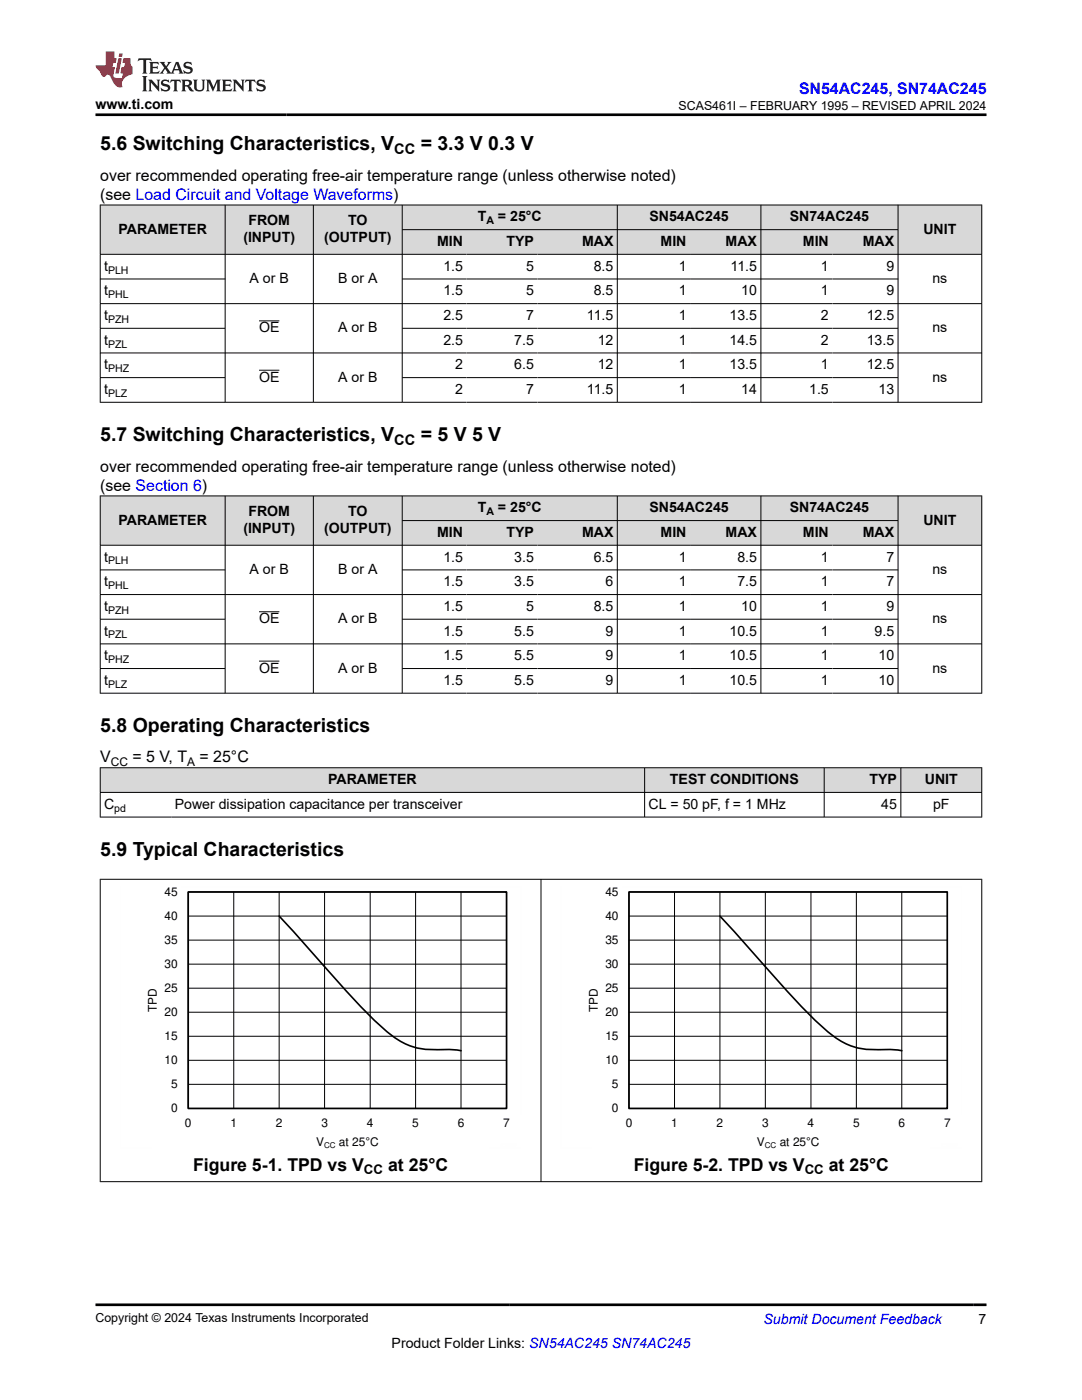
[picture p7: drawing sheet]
<svg xmlns="http://www.w3.org/2000/svg" width="216mm" height="279mm" viewBox="0 0 216 279" stroke-linecap="round" stroke-linejoin="round" font-family="sans-serif">
<defs><g id="words">
<g font-size="3.9">
<text x="20" y="29.9">5.6 Switching Characteristics, V</text>
<text x="83.9" y="29.9">= 3.3 V 0.3 V</text>
<text x="20" y="88">5.7 Switching Characteristics, V</text>
<text x="83.9" y="88">= 5 V 5 V</text>
<text x="20" y="146">5.8 Operating Characteristics</text>
<text x="20" y="170.7">5.9 Typical Characteristics</text>
</g>
<g font-size="3.5">
<text x="38.5" y="233.6">Figure 5-1. TPD vs V</text>
<text x="77.4" y="233.6">at 25°C</text>
<text x="126.5" y="233.6">Figure 5-2. TPD vs V</text>
<text x="165.4" y="233.6">at 25°C</text>
</g>
<text font-size="3.2" fill="#00f" x="159.4" y="18.7">SN54AC245, SN74AC245</text>
<g font-size="3.2">
<text x="20" y="36.1">over recommended operating free-air temperature range (unless otherwise noted)</text>
<text x="20" y="39.9">(see Load Circuit and Voltage Waveforms)</text>
<text x="20" y="94.1">over recommended operating free-air temperature range (unless otherwise noted)</text>
<text x="20" y="97.9">(see Section 6)</text>
<text x="20" y="152.2">V</text>
<text x="26.4" y="152.2">= 5 V, T</text>
<text x="39.8" y="152.2">= 25°C</text>
</g>
<g font-size="2.9">
<text x="78.7" y="30.7">CC</text>
<text x="78.7" y="88.7">CC</text>
</g>
<g font-size="2.8">
<text x="19.1" y="21.8">www.ti.com</text>
<text x="23.6" y="46.6">PARAMETER</text>
<text x="49.6" y="45">FROM</text>
<text x="69.5" y="45">TO</text>
<text x="95.3" y="44.2">T</text>
<text x="99.4" y="44.2">= 25°C</text>
<text x="129.6" y="44.2">SN54AC245</text>
<text x="157.6" y="44.2">SN74AC245</text>
<text x="184.3" y="46.6">UNIT</text>
<text x="48.6" y="48.3">(INPUT)</text>
<text x="64.7" y="48.3">(OUTPUT)</text>
<text x="87.2" y="49.1">MIN</text>
<text x="101" y="49.1">TYP</text>
<text x="116.1" y="49.1">MAX</text>
<text x="131.8" y="49.1">MIN</text>
<text x="144.8" y="49.1">MAX</text>
<text x="160.2" y="49.1">MIN</text>
<text x="172.2" y="49.1">MAX</text>
<text x="20.8" y="54">t</text>
<text x="20.8" y="59">t</text>
<text x="49.8" y="56.5">A or B</text>
<text x="67.5" y="56.5">B or A</text>
<text x="88.5" y="54">1.5</text>
<text x="88.5" y="59">1.5</text>
<text x="105" y="54">5</text>
<text x="105" y="59">5</text>
<text x="118.5" y="54">8.5</text>
<text x="118.5" y="59">8.5</text>
<text x="135.4" y="54">1</text>
<text x="135.4" y="59">1</text>
<text x="145.8" y="54">11.5</text>
<text x="147.9" y="59">10</text>
<text x="163.8" y="54">1</text>
<text x="163.8" y="59">1</text>
<text x="176.9" y="54">9</text>
<text x="176.9" y="59">9</text>
<text x="186.1" y="56.5">ns</text>
<text x="20.8" y="63.9">t</text>
<text x="88.5" y="63.9">2.5</text>
<text x="105" y="63.9">7</text>
<text x="117.1" y="63.9">11.5</text>
<text x="135.4" y="63.9">1</text>
<text x="145.6" y="63.9">13.5</text>
<text x="163.8" y="63.9">2</text>
<text x="172.9" y="63.9">12.5</text>
<text x="20.8" y="68.8">t</text>
<text x="51.7" y="66.3">OE</text>
<text x="67.5" y="66.3">A or B</text>
<text x="88.5" y="68.8">2.5</text>
<text x="102.6" y="68.8">7.5</text>
<text x="119.3" y="68.8">12</text>
<text x="135.4" y="68.8">1</text>
<text x="145.6" y="68.8">14.5</text>
<text x="163.8" y="68.8">2</text>
<text x="172.9" y="68.8">13.5</text>
<text x="186.1" y="66.3">ns</text>
<text x="20.8" y="73.7">t</text>
<text x="51.7" y="76.2">OE</text>
<text x="67.5" y="76.2">A or B</text>
<text x="90.8" y="73.7">2</text>
<text x="102.6" y="73.7">6.5</text>
<text x="119.3" y="73.7">12</text>
<text x="135.4" y="73.7">1</text>
<text x="145.6" y="73.7">13.5</text>
<text x="163.8" y="73.7">1</text>
<text x="172.9" y="73.7">12.5</text>
<text x="186.1" y="76.2">ns</text>
<text x="20.8" y="78.6">t</text>
<text x="90.8" y="78.6">2</text>
<text x="105" y="78.6">7</text>
<text x="117.1" y="78.6">11.5</text>
<text x="135.4" y="78.6">1</text>
<text x="147.9" y="78.6">14</text>
<text x="161.5" y="78.6">1.5</text>
<text x="175.3" y="78.6">13</text>
<text x="23.6" y="104.7">PARAMETER</text>
<text x="48.6" y="106.4">(INPUT)</text>
<text x="49.6" y="103">FROM</text>
<text x="64.7" y="106.4">(OUTPUT)</text>
<text x="69.5" y="103">TO</text>
<text x="87.2" y="107.2">MIN</text>
<text x="95.3" y="102.2">T</text>
<text x="99.4" y="102.2">= 25°C</text>
<text x="101" y="107.2">TYP</text>
<text x="116.1" y="107.2">MAX</text>
<text x="129.6" y="102.2">SN54AC245</text>
<text x="131.8" y="107.2">MIN</text>
<text x="144.8" y="107.2">MAX</text>
<text x="157.6" y="102.2">SN74AC245</text>
<text x="160.2" y="107.2">MIN</text>
<text x="172.2" y="107.2">MAX</text>
<text x="184.3" y="104.7">UNIT</text>
<text x="20.8" y="112.1">t</text>
<text x="88.5" y="112.1">1.5</text>
<text x="102.6" y="112.1">3.5</text>
<text x="118.5" y="112.1">6.5</text>
<text x="135.4" y="112.1">1</text>
<text x="147.1" y="112.1">8.5</text>
<text x="163.8" y="112.1">1</text>
<text x="176.9" y="112.1">7</text>
<text x="20.8" y="117">t</text>
<text x="49.8" y="114.5">A or B</text>
<text x="67.5" y="114.5">B or A</text>
<text x="88.5" y="117">1.5</text>
<text x="102.6" y="117">3.5</text>
<text x="120.8" y="117">6</text>
<text x="135.4" y="117">1</text>
<text x="147.1" y="117">7.5</text>
<text x="163.8" y="117">1</text>
<text x="176.9" y="117">7</text>
<text x="186.1" y="114.5">ns</text>
<text x="20.8" y="121.9">t</text>
<text x="51.7" y="124.4">OE</text>
<text x="67.5" y="124.4">A or B</text>
<text x="88.5" y="121.9">1.5</text>
<text x="105" y="121.9">5</text>
<text x="118.5" y="121.9">8.5</text>
<text x="135.4" y="121.9">1</text>
<text x="147.9" y="121.9">10</text>
<text x="163.8" y="121.9">1</text>
<text x="176.9" y="121.9">9</text>
<text x="186.1" y="124.4">ns</text>
<text x="20.8" y="126.9">t</text>
<text x="20.8" y="131.8">t</text>
<text x="88.5" y="126.9">1.5</text>
<text x="88.5" y="131.8">1.5</text>
<text x="102.6" y="126.9">5.5</text>
<text x="102.6" y="131.8">5.5</text>
<text x="120.8" y="126.9">9</text>
<text x="120.8" y="131.8">9</text>
<text x="135.4" y="126.9">1</text>
<text x="135.4" y="131.8">1</text>
<text x="145.6" y="126.9">10.5</text>
<text x="145.6" y="131.8">10.5</text>
<text x="163.8" y="126.9">1</text>
<text x="163.8" y="131.8">1</text>
<text x="174.5" y="126.9">9.5</text>
<text x="175.3" y="131.8">10</text>
<text x="20.8" y="136.7">t</text>
<text x="51.7" y="134.2">OE</text>
<text x="67.5" y="134.2">A or B</text>
<text x="88.5" y="136.7">1.5</text>
<text x="102.6" y="136.7">5.5</text>
<text x="120.8" y="136.7">9</text>
<text x="135.4" y="136.7">1</text>
<text x="145.6" y="136.7">10.5</text>
<text x="163.8" y="136.7">1</text>
<text x="175.3" y="136.7">10</text>
<text x="186.1" y="134.2">ns</text>
<text x="20.8" y="161.4">C</text>
<text x="34.9" y="161.4">Power dissipation capacitance per transceiver</text>
<text x="65.5" y="156.5">PARAMETER</text>
<text x="129.4" y="161.4">CL = 50 pF, f = 1 MHz</text>
<text x="133.7" y="156.5">TEST CONDITIONS</text>
<text x="173.5" y="156.5">TYP</text>
<text x="175.8" y="161.4">45</text>
<text x="184.5" y="156.5">UNIT</text>
<text x="186.2" y="161.4">pF</text>
<text x="78.1" y="269">Product Folder Links: SN54AC245 SN74AC245</text>
<text x="195.3" y="264.2">7</text>
</g>
<text font-size="2.8" fill="#00f" x="152.4" y="264.2">Submit Document Feedback</text>
<g font-size="2.6">
<text x="72.6" y="234.3">CC</text>
<text x="160.6" y="234.3">CC</text>
</g>
<g font-size="2.5">
<text x="135.4" y="21.9">SCAS461I – FEBRUARY 1995 – REVISED APRIL 2024</text>
<text x="19.1" y="263.9">Copyright © 2024 Texas Instruments Incorporated</text>
</g>
<g font-size="2.4">
<text x="22.1" y="152.8">CC</text>
<text x="37.4" y="152.8">A</text>
<text x="32.8" y="178.8">45</text>
<text x="120.8" y="178.8">45</text>
<text x="32.8" y="183.6">40</text>
<text x="120.8" y="183.6">40</text>
<text x="32.8" y="188.4">35</text>
<text x="120.8" y="188.4">35</text>
<text x="32.8" y="198">25</text>
<text x="32.8" y="193.2">30</text>
<text x="120.8" y="198">25</text>
<text x="120.8" y="193.2">30</text>
<text x="31.3" y="202" transform="rotate(-90 31.3 202)">TPD</text>
<text x="32.8" y="202.8">20</text>
<text x="119.3" y="202" transform="rotate(-90 119.3 202)">TPD</text>
<text x="120.8" y="202.8">20</text>
<text x="32.8" y="207.6">15</text>
<text x="120.8" y="207.6">15</text>
<text x="32.8" y="212.4">10</text>
<text x="120.8" y="212.4">10</text>
<text x="34.2" y="222">0</text>
<text x="34.2" y="217.2">5</text>
<text x="122.1" y="222">0</text>
<text x="122.1" y="217.2">5</text>
<text x="36.9" y="224.8">0</text>
<text x="46" y="224.8">1</text>
<text x="55" y="224.8">2</text>
<text x="64.1" y="224.8">3</text>
<text x="73.2" y="224.8">4</text>
<text x="82.3" y="224.8">5</text>
<text x="91.4" y="224.8">6</text>
<text x="100.4" y="224.8">7</text>
<text x="124.8" y="224.8">0</text>
<text x="133.9" y="224.8">1</text>
<text x="143" y="224.8">2</text>
<text x="152.1" y="224.8">3</text>
<text x="161.1" y="224.8">4</text>
<text x="170.2" y="224.8">5</text>
<text x="179.3" y="224.8">6</text>
<text x="188.4" y="224.8">7</text>
<text x="63.1" y="228.6">V</text>
<text x="67.6" y="228.6">at 25ÉC</text>
<text x="151" y="228.6">V</text>
<text x="155.6" y="228.6">at 25ÉC</text>
</g>
<g font-size="2.1">
<text x="97.1" y="44.8">A</text>
<text x="21.6" y="54.6">PLH</text>
<text x="21.6" y="59.5">PHL</text>
<text x="21.6" y="64.4">PZH</text>
<text x="21.6" y="69.4">PZL</text>
<text x="21.6" y="74.3">PHZ</text>
<text x="21.6" y="79.2">PLZ</text>
<text x="97.1" y="102.8">A</text>
<text x="21.6" y="112.7">PLH</text>
<text x="21.6" y="117.6">PHL</text>
<text x="21.6" y="122.5">PZH</text>
<text x="21.6" y="127.4">PZL</text>
<text x="21.6" y="132.3">PHZ</text>
<text x="21.6" y="137.3">PLZ</text>
<text x="22.8" y="162">pd</text>
</g>
<g font-size="1.6">
<text x="64.7" y="229.2">CC</text>
<text x="152.6" y="229.2">CC</text>
</g>
</g></defs>
<g fill="#d8d8d8">
<path d="M20 40.9h175.9v4.9h-175.9z" fill-rule="evenodd"/>
<path d="M20.1 41h24.8v9.7h-24.8z" fill-rule="evenodd"/>
<path d="M45 41h17.5v9.7h-17.5z" fill-rule="evenodd"/>
<path d="M62.6 41h17.6v9.7h-17.6z" fill-rule="evenodd"/>
<path d="M80.3 41h42.8v4.8h-42.8z" fill-rule="evenodd"/>
<path d="M123.2 41h28.6v4.8h-28.6z" fill-rule="evenodd"/>
<path d="M151.9 41h27.2v4.8h-27.2z" fill-rule="evenodd"/>
<path d="M179.3 41h16.5v9.7h-16.5z" fill-rule="evenodd"/>
<path d="M80.3 45.9h12.8v4.8h-12.8z" fill-rule="evenodd"/>
<path d="M93.1 45.9h14.1v4.8h-14.1z" fill-rule="evenodd"/>
<path d="M107.2 45.9h15.9v4.8h-15.9z" fill-rule="evenodd"/>
<path d="M123.2 45.9h14.5v4.8h-14.5z" fill-rule="evenodd"/>
<path d="M137.7 45.9h14.1v4.8h-14.1z" fill-rule="evenodd"/>
<path d="M151.9 45.9h14.2v4.8h-14.2z" fill-rule="evenodd"/>
<path d="M166.1 45.9h13v4.8h-13z" fill-rule="evenodd"/>
</g>
<g fill="none" stroke="#000" stroke-width=".2">
<path d="M19.9 40.9h176.1M19.9 50.8h176.1M19.9 55.7h25.1M20 40.9v39.4M44.9 40.9v39.4M62.5 40.9v39.4M80.3 40.9v39.4M80.3 45.8h99M80.3 55.7h99M123.2 40.9v39.4M151.8 40.9v39.4M179.2 40.9v39.4"/>
<path d="M195.9 40.9v39.4M19.9 65.5h25.1M19.9 75.4h25.1M51.7 64h4.1M51.7 73.9h4.1M80.3 65.5h99M80.3 75.4h99M196 60.6h-176.1M196 70.4h-176.1M196 80.3h-176.1"/>
</g>
<g fill="#d8d8d8">
<path d="M20 99h175.9v4.9h-175.9z" fill-rule="evenodd"/>
<path d="M20.1 99h24.8v9.8h-24.8z" fill-rule="evenodd"/>
<path d="M45 99h17.5v9.8h-17.5z" fill-rule="evenodd"/>
<path d="M62.6 99h17.6v9.8h-17.6z" fill-rule="evenodd"/>
<path d="M80.3 99h42.8v4.8h-42.8z" fill-rule="evenodd"/>
<path d="M123.2 99h28.6v4.8h-28.6z" fill-rule="evenodd"/>
<path d="M151.9 99h27.2v4.8h-27.2z" fill-rule="evenodd"/>
<path d="M179.3 99h16.5v9.8h-16.5z" fill-rule="evenodd"/>
<path d="M80.3 104h12.8v4.8h-12.8z" fill-rule="evenodd"/>
<path d="M93.1 104h14.1v4.8h-14.1z" fill-rule="evenodd"/>
<path d="M107.2 104h15.9v4.8h-15.9z" fill-rule="evenodd"/>
<path d="M123.2 104h14.5v4.8h-14.5z" fill-rule="evenodd"/>
<path d="M137.7 104h14.1v4.8h-14.1z" fill-rule="evenodd"/>
<path d="M151.9 104h14.2v4.8h-14.2z" fill-rule="evenodd"/>
<path d="M166.1 104h13v4.8h-13z" fill-rule="evenodd"/>
</g>
<g fill="none" stroke="#000" stroke-width=".2">
<path d="M19.9 99h176.1M20 98.9v39.5M44.9 98.9v39.5M62.5 98.9v39.5M80.3 98.9v39.5M123.2 98.9v39.5M151.8 98.9v39.5M179.2 98.9v39.5M195.9 98.9v39.5M19.9 108.8h176.1M19.9 113.7h25.1M80.3 103.9h99"/>
<path d="M80.3 113.7h99M196 118.7h-176.1M19.9 123.6h25.1M19.9 128.5h176.1M19.9 133.4h25.1M19.9 138.3h176.1M51.7 122.1h4.1M51.7 131.9h4.1M80.3 123.6h99M80.3 133.4h99"/>
</g>
<g fill="#d8d8d8">
<path d="M20 153.2h175.9v4.9h-175.9z" fill-rule="evenodd"/>
<path d="M20.1 153.3h108.5v4.8h-108.5z" fill-rule="evenodd"/>
<path d="M128.7 153.3h35.7v4.8h-35.7z" fill-rule="evenodd"/>
<path d="M164.5 153.3h15.2v4.8h-15.2z" fill-rule="evenodd"/>
<path d="M179.8 153.3h16v4.8h-16z" fill-rule="evenodd"/>
</g>
<g fill="none" stroke="#000" stroke-width=".2">
<path d="M19.9 153.2h176.1M19.9 158.1h176.1M20 153.2v9.9M128.6 153.2v9.9M164.5 153.2v9.9M179.8 153.2v9.9M195.9 153.2v9.9M19.9 163.1h176.1M19.9 175.5h176.1M20 175.4v60.5M37.5 178h63.6v43.2h-63.6zM46.6 178v43.2"/>
<path d="M55.7 178v43.2M64.8 178v43.2M73.9 178v43.2M82.9 178v43.2M92 178v43.2M108 175.4v60.5M125.5 178h63.5v43.2h-63.5zM134.6 178v43.2M143.7 178v43.2M152.7 178v43.2M161.8 178v43.2M170.9 178v43.2"/>
<path d="M179.9 178v43.2M195.9 175.4v60.5M37.5 197.2h63.6M37.5 192.4h63.6M37.5 187.6h63.6M37.5 182.8h63.6M125.5 197.2h63.5M125.5 192.4h63.5M125.5 187.6h63.5M125.5 182.8h63.5M37.5 216.4h63.6M37.5 211.6h63.6"/>
<path d="M37.5 206.8h63.6M37.5 202h63.6M125.5 216.4h63.5M125.5 211.6h63.5M125.5 206.8h63.5M125.5 202h63.5M19.9 235.8h176.1"/>
</g>
<path d="M37.6 178h63.5v43.2h-63.5zM125.5 178h63.5v43.2h-63.5zM55.7 182.8l9.2 10.3a113.3 113.3 0 0 0 13.5 13.7 13.3 13.3 0 0 0 9.5 2.7h2l2.1 .2M143.6 182.8l9.3 10.3a113.3 113.3 0 0 0 13.4 13.7 13.3 13.3 0 0 0 9.5 2.7h2.1l2.1 .2" fill="none" stroke="#000" stroke-width=".33"/>
<path d="M24 177v52.2M36.3 177h67.7M104 177v45.4M111.9 177v52.2M124.2 177h67.7M191.9 177v45.4M24 229.2h6.2M97.8 229.2h6.2M111.9 229.2h6.2M185.7 229.2h6.2" fill="none" stroke="#fefefe" stroke-width=".2" stroke-dasharray=".4 .1" stroke-linecap="butt"/>
<path d="M27.7 11.6l-.2 .6 .5-.2h.6v.1v2.2l-.2 .4h1l-.2-.4v-2.2v-.1h.5l.5 .2-.1-.6zM29.8 12.4l.2 .3v1.6l-.2 .4h1.9l.1-.6a1.08 1.08 0 0 1-1.3 .2v-.7h.6l.4 .2v-.7l-.4 .2h-.6v-.5l.2-.2a1 1 0 0 1 1 .3l-.1-.5zM31.8 12.4l1 1.1-1 1.2h.9l-.2-.2 .4-.8 .5 .8-.2 .2h1.6l-.2-.2 .1-.5h1l.1 .5-.1 .2h.9l-.2-.4-.8-1.9h-.5l-1 2.1-.8-1.1 .9-1h-.8l.2 .2-.5 .6-.3-.6 .1-.2zM35.2 12.8l.4 1h-.8zM36.8 12.5a.65 .65 0 0 0-.2 .7 .65 .65 0 0 0 .6 .5l.7 .1 .1 .3a.79 .79 0 0 1-.7 .4 .79 .79 0 0 1-.7-.5l.1 .7 .2-.1a.93 .93 0 0 0 1.1 0 .93 .93 0 0 0 .4-.9 1.46 1.46 0 0 0-1.2-.6l-.1-.3a1.09 1.09 0 0 1 1.2 .2l-.2-.6-.1 .1-.6-.2zM28.4 15.2l.2 .4v2.2l-.2 .4h1l-.2-.4v-2.2l.2-.4zM29.6 15.9l.2 .4v1.5l-.2 .4h.8l-.3-.4v-1.3l1.7 1.8v-2l.2-.4h-.8l.2 .2 .1 1.1-1.2-1.3zM32.3 16a.65 .65 0 0 0-.2 .8 .65 .65 0 0 0 .7 .4l.6 .2 .1 .2a.79 .79 0 0 1-.7 .4 .79 .79 0 0 1-.7-.5l.1 .7 .2-.1a.93 .93 0 0 0 1.1 .1 .93 .93 0 0 0 .4-1 1.46 1.46 0 0 0-1.2-.5l-.1-.4a1.09 1.09 0 0 1 1.2 .2l-.2-.6-.1 .1-.6-.1zM34.1 15.9l-.1 .6a.63 .63 0 0 1 .7-.3l.1 1.6-.3 .4h1l-.2-.4v-1.6a.66 .66 0 0 1 .8 .3l-.1-.6zM36.2 15.9l.2 .4v1.5l-.2 .4h.9l-.2-.2v-.7h.5l.1 .2a.79 .79 0 0 0 1.2 .6l-1-.9a.61 .61 0 0 0 .6-.6 .61 .61 0 0 0-.5-.7zM36.9 16.2h.2a.47 .47 0 0 1 .5 .1 .47 .47 0 0 1 .1 .5l-.2 .1-.6 .1zM38.5 15.9l.2 .2a2.27 2.27 0 0 0 .4 2 1.04 1.04 0 0 0 1.7-.7v-1.3l.2-.2h-.8l.2 .4v1.1a.6 .6 0 0 1-.6 .6 .6 .6 0 0 1-.6-.6v-1.1l.3-.4zM41.1 15.9l.2 .4v1.5l-.2 .4h.7l-.2-.4v-1.4l.9 1.9 .8-1.9v1.4l-.2 .4h1l-.3-.4v-1.5l.3-.4h-.8l-.7 1.5-.7-1.5zM44.3 15.9l.2 .4v1.5l-.2 .4h1.9l.1-.6a1.09 1.09 0 0 1-1.3 .2v-.7h.6l.4 .2v-.6l-.4 .2h-.6v-.6l.2-.1a1.01 1.01 0 0 1 1 .3l-.1-.6zM46.4 15.9l.3 .4v1.5l-.3 .4h.8l-.2-.4v-1.3l1.6 1.8v-2l.2-.4h-.7l.2 .2v1.1l-1.2-1.3zM49 15.9l-.1 .6a.63 .63 0 0 1 .8-.3v1.6l-.3 .4h1l-.2-.4v-1.6a.66 .66 0 0 1 .8 .3l-.1-.6zM51.4 16a.65 .65 0 0 0-.2 .8 .65 .65 0 0 0 .6 .4l.6 .2 .2 .2a.79 .79 0 0 1-.8 .4 .79 .79 0 0 1-.6-.5l.1 .7 .2-.1a.93 .93 0 0 0 1 .1 .93 .93 0 0 0 .5-1 1.46 1.46 0 0 0-1.3-.5l-.1-.4a1.09 1.09 0 0 1 1.3 .2l-.2-.6-.2 .1-.5-.1z" fill="#231f20"/>
<path d="M21.1 10.3v2.7h-2.1l.1 .4 .9 1a.95 .95 0 0 0 .9 .9 .59 .59 0 0 1 .6-.4 .59 .59 0 0 1 .5 .3l.4 .8a1.59 1.59 0 0 0 2.1 1.4 1.61 1.61 0 0 1 1-2.3l1-.3-.1-1.5a1.59 1.59 0 0 1-.4-1.7h-1.4l-.2 .9h.5l-.1 .9h-.5l-.2 .9v.3l.4 .1-.2 .9h-.6a.73 .73 0 0 1-1.1-.7l.3-1.5h-.5l.2-.9h.5l.2-.9h-.5v-1.3zM23.6 11.6l-.6 3.1h.7l.6-3.1zM23.8 10.7l-.1 .6h.7l.1-.6z" fill="#ed1c24"/>
<path d="M19.1 22.9h177.8M19.1 260.4h177.8" fill="none" stroke="#000" stroke-width=".53"/>
<use href="#words"/>
</svg>
